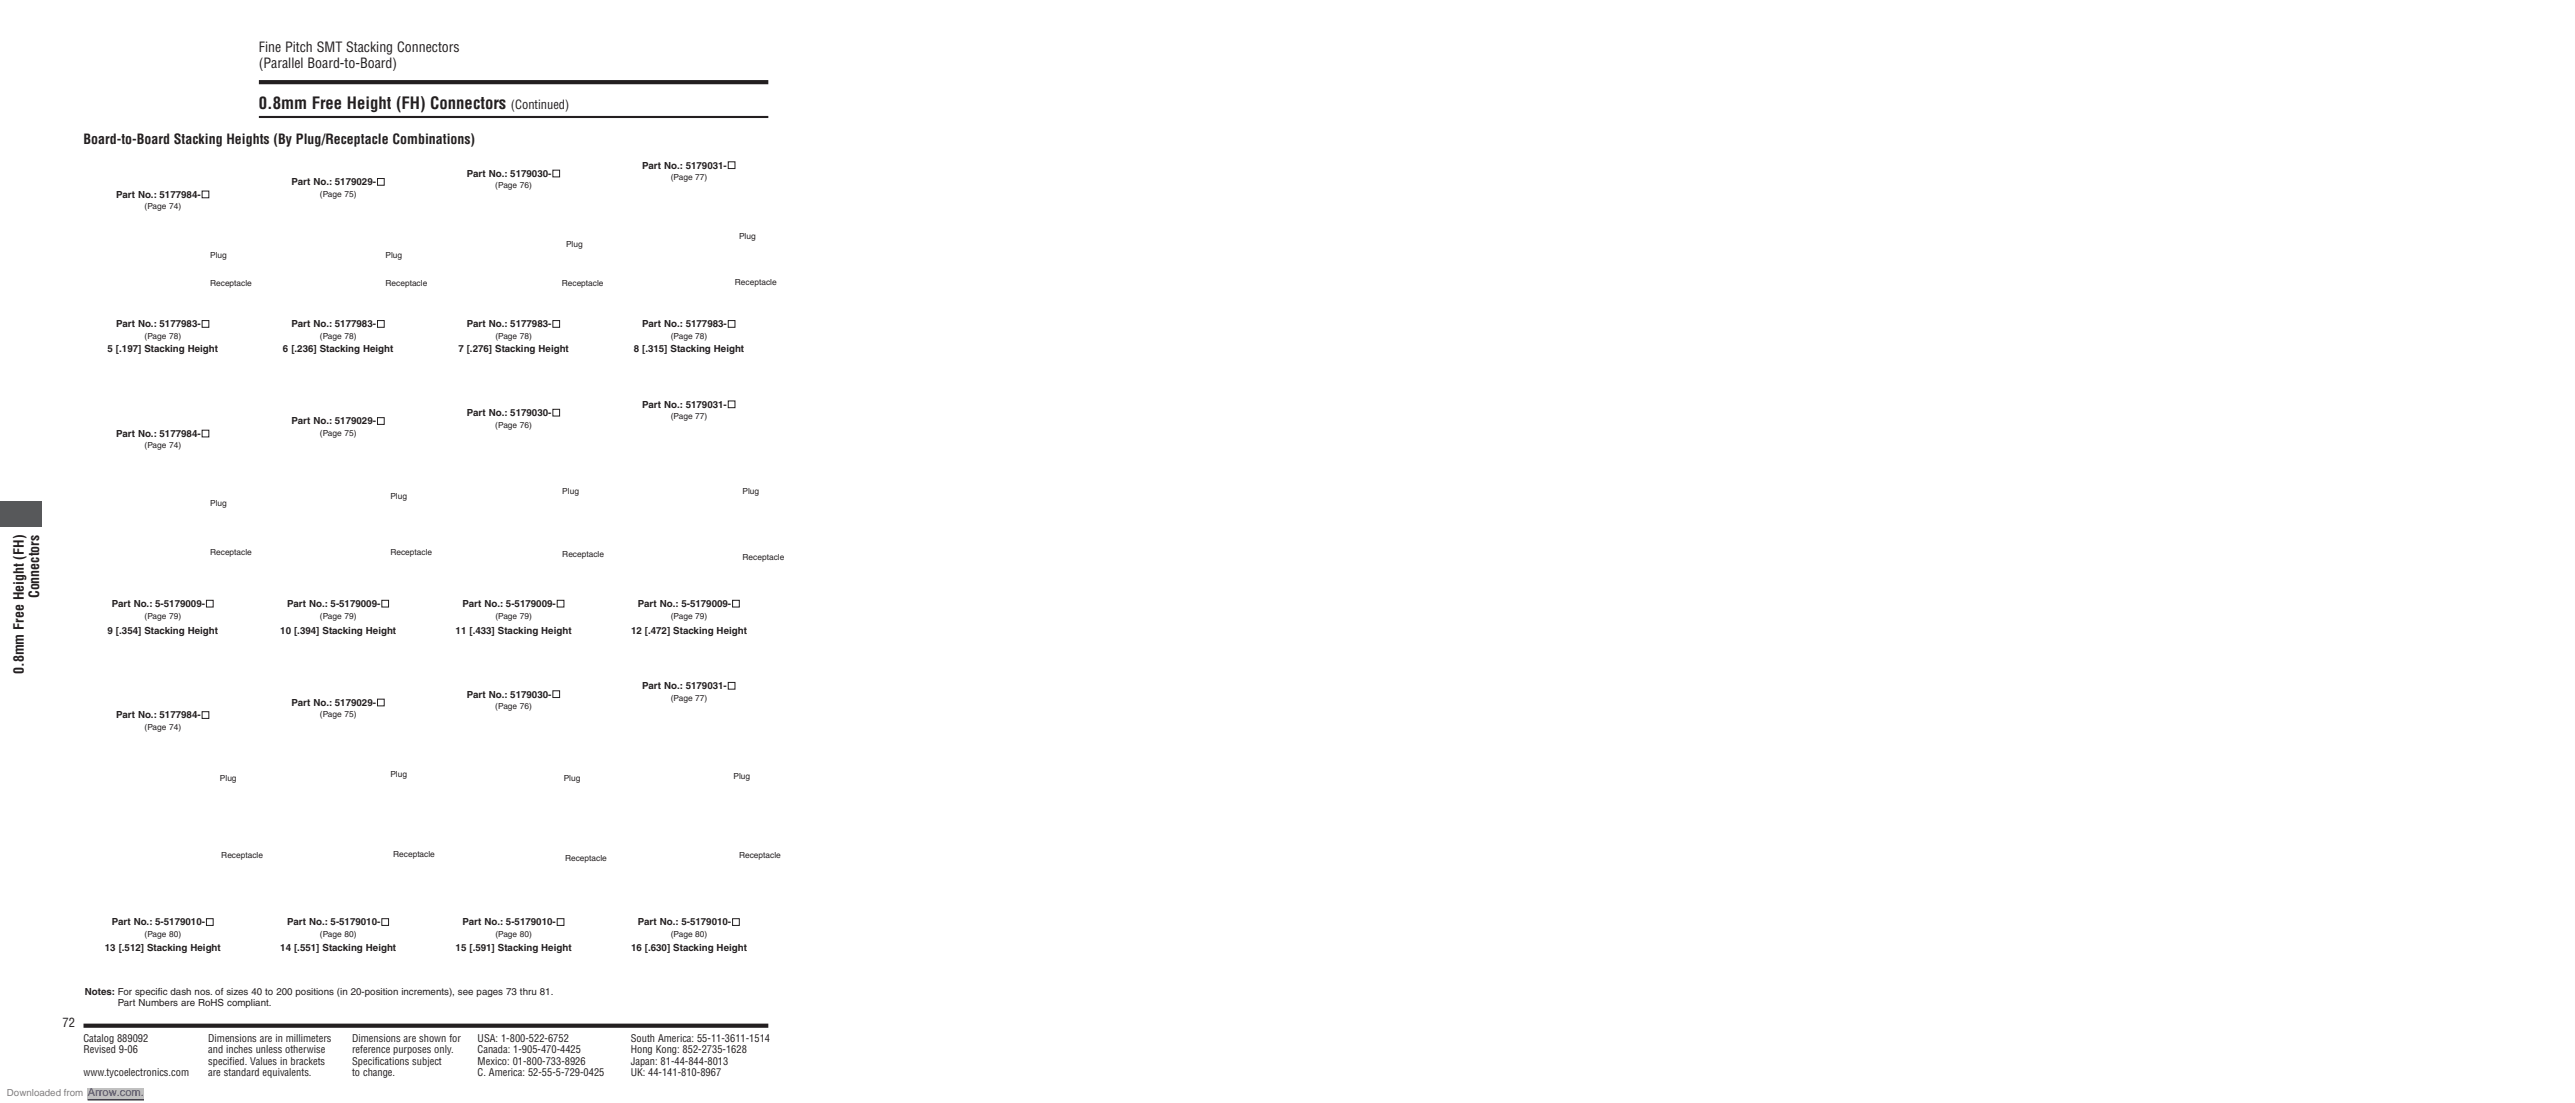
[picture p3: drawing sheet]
<svg xmlns="http://www.w3.org/2000/svg" width="653mm" height="279mm" viewBox="0 0 653 279" stroke-linecap="round" stroke-linejoin="round" font-family="sans-serif">
<defs><g id="words">
<text font-size="4.2" fill="#231f20" x="65.6" y="27.5">0.8mm Free Height (FH) Connectors</text>
<g font-size="3.5" fill="#231f20">
<text x="65.6" y="13.3">Fine Pitch SMT Stacking Connectors</text>
<text x="65.6" y="17.1">(Parallel Board-to-Board)</text>
<text x="21.2" y="36.5">Board-to-Board Stacking Heights (By Plug/Receptacle Combinations)</text>
<text x="9.9" y="151.5" transform="rotate(-90 9.9 151.5)">Connectors</text>
<text x="6" y="170.7" transform="rotate(-90 6 170.7)">0.8mm Free Height (FH)</text>
</g>
<g font-size="3.2" fill="#231f20">
<text x="129.5" y="27.5">(Continued)</text>
<text x="15.9" y="260.3">72</text>
</g>
<text font-size="2.8" fill="#00f" x="22.2" y="277.6">Arrow.com.</text>
<g font-size="2.6" fill="#231f20">
<text x="21.2" y="264">Catalog 889092</text>
<text x="21.2" y="266.9">Revised 9-06</text>
<text x="52.8" y="264">Dimensions are in millimeters</text>
<text x="52.8" y="266.9">and inches unless otherwise</text>
<text x="52.8" y="269.7">specified. Values in brackets</text>
<text x="89.2" y="266.9">reference purposes only.</text>
<text x="89.2" y="264">Dimensions are shown for</text>
<text x="89.2" y="269.7">Specifications subject</text>
<text x="121.1" y="264">USA: 1-800-522-6752</text>
<text x="121.1" y="266.9">Canada: 1-905-470-4425</text>
<text x="121.1" y="269.7">Mexico: 01-800-733-8926</text>
<text x="159.9" y="264">South America: 55-11-3611-1514</text>
<text x="159.9" y="266.9">Hong Kong: 852-2735-1628</text>
<text x="159.9" y="269.7">Japan: 81-44-844-8013</text>
<text x="21.2" y="272.5">www.tycoelectronics.com</text>
<text x="52.8" y="272.5">are standard equivalents.</text>
<text x="89.2" y="272.5">to change.</text>
<text x="121.1" y="272.5">C. America: 52-55-5-729-0425</text>
<text x="159.9" y="272.5">UK: 44-141-810-8967</text>
</g>
<g font-size="2.5" fill="#231f20">
<text x="73.9" y="46.9">Part No.: 5179029-■</text>
<text x="118.3" y="44.8">Part No.: 5179030-■</text>
<text x="162.8" y="42.7">Part No.: 5179031-■</text>
<text x="29.4" y="50.1">Part No.: 5177984-■</text>
<text x="29.4" y="82.9">Part No.: 5177983-■</text>
<text x="73.9" y="82.9">Part No.: 5177983-■</text>
<text x="118.3" y="82.9">Part No.: 5177983-■</text>
<text x="162.8" y="82.9">Part No.: 5177983-■</text>
<text x="27.3" y="89.3">5 [.197] Stacking Height</text>
<text x="71.7" y="89.3">6 [.236] Stacking Height</text>
<text x="116.2" y="89.3">7 [.276] Stacking Height</text>
<text x="160.6" y="89.3">8 [.315] Stacking Height</text>
<text x="73.9" y="107.5">Part No.: 5179029-■</text>
<text x="118.3" y="105.4">Part No.: 5179030-■</text>
<text x="162.8" y="103.3">Part No.: 5179031-■</text>
<text x="29.4" y="110.7">Part No.: 5177984-■</text>
<text x="28.3" y="153.8">Part No.: 5-5179009-■</text>
<text x="72.8" y="153.8">Part No.: 5-5179009-■</text>
<text x="117.2" y="153.8">Part No.: 5-5179009-■</text>
<text x="161.7" y="153.8">Part No.: 5-5179009-■</text>
<text x="27.3" y="160.5">9 [.354] Stacking Height</text>
<text x="71" y="160.5">10 [.394] Stacking Height</text>
<text x="115.5" y="160.5">11 [.433] Stacking Height</text>
<text x="159.9" y="160.5">12 [.472] Stacking Height</text>
<text x="73.9" y="178.8">Part No.: 5179029-■</text>
<text x="118.3" y="176.7">Part No.: 5179030-■</text>
<text x="162.8" y="174.6">Part No.: 5179031-■</text>
<text x="29.4" y="182">Part No.: 5177984-■</text>
<text x="28.3" y="234.4">Part No.: 5-5179010-■</text>
<text x="72.8" y="234.4">Part No.: 5-5179010-■</text>
<text x="117.2" y="234.4">Part No.: 5-5179010-■</text>
<text x="161.7" y="234.4">Part No.: 5-5179010-■</text>
<text x="26.6" y="241">13 [.512] Stacking Height</text>
<text x="71" y="241">14 [.551] Stacking Height</text>
<text x="115.5" y="241">15 [.591] Stacking Height</text>
<text x="159.9" y="241">16 [.630] Stacking Height</text>
<text x="21.5" y="252.1">Notes: For specific dash nos. of sizes 40 to 200 positions (in 20-position increments), see pages 73 thru 81.</text>
<text x="29.9" y="254.9">Part Numbers are RoHS compliant.</text>
</g>
<text font-size="2.5" fill="#808080" x="1.8" y="277.6">Downloaded from</text>
<g font-size="2.1" fill="#231f20">
<text x="125.5" y="47.7">(Page 76)</text>
<text x="170" y="45.6">(Page 77)</text>
<text x="36.6" y="53">(Page 74)</text>
<text x="81.1" y="49.8">(Page 75)</text>
<text x="53.3" y="65.4">Plug</text>
<text x="97.7" y="65.4">Plug</text>
<text x="143.5" y="62.5">Plug</text>
<text x="187.3" y="60.6">Plug</text>
<text x="53.3" y="72.4">Receptacle</text>
<text x="97.7" y="72.4">Receptacle</text>
<text x="142.4" y="72.4">Receptacle</text>
<text x="186.3" y="72.1">Receptacle</text>
<text x="36.6" y="85.8">(Page 78)</text>
<text x="81.1" y="85.8">(Page 78)</text>
<text x="125.5" y="85.8">(Page 78)</text>
<text x="170" y="85.8">(Page 78)</text>
<text x="170" y="106.2">(Page 77)</text>
<text x="36.6" y="113.6">(Page 74)</text>
<text x="81.1" y="110.4">(Page 75)</text>
<text x="125.5" y="108.3">(Page 76)</text>
<text x="142.5" y="125.2">Plug</text>
<text x="188.2" y="125.2">Plug</text>
<text x="53.3" y="128.2">Plug</text>
<text x="99" y="126.4">Plug</text>
<text x="53.3" y="140.5">Receptacle</text>
<text x="99" y="140.5">Receptacle</text>
<text x="142.5" y="141">Receptacle</text>
<text x="188.2" y="141.7">Receptacle</text>
<text x="36.6" y="156.7">(Page 79)</text>
<text x="81.1" y="156.7">(Page 79)</text>
<text x="125.5" y="156.7">(Page 79)</text>
<text x="170" y="156.7">(Page 79)</text>
<text x="125.5" y="179.6">(Page 76)</text>
<text x="170" y="177.5">(Page 77)</text>
<text x="36.6" y="184.9">(Page 74)</text>
<text x="81.1" y="181.7">(Page 75)</text>
<text x="55.7" y="197.9">Plug</text>
<text x="99" y="196.8">Plug</text>
<text x="142.9" y="197.9">Plug</text>
<text x="185.9" y="197.3">Plug</text>
<text x="56.1" y="217.5">Receptacle</text>
<text x="99.7" y="217.1">Receptacle</text>
<text x="143.2" y="218.2">Receptacle</text>
<text x="187.3" y="217.5">Receptacle</text>
<text x="36.6" y="237.3">(Page 80)</text>
<text x="81.1" y="237.3">(Page 80)</text>
<text x="125.5" y="237.3">(Page 80)</text>
<text x="170" y="237.3">(Page 80)</text>
</g>
</g></defs>
<path d="M21.2 259.8h173.5" fill="none" stroke="#231f20" stroke-width="1.1" stroke-linecap="butt"/>
<path d="M65.6 24.3h129.1v4.3h-129.1z" fill="#fff"/>
<path d="M65.6 29.6h129.1" fill="none" stroke="#231f20" stroke-width=".53"/>
<path d="M65.6 20.8h129.1" fill="none" stroke="#231f20" stroke-width="1.1" stroke-linecap="butt"/>
<g fill="#fff">
<path d="M21.2 9.5h40.2v18.6h-40.2z"/>
<path d="M165.9 12.2h28.8v5.8h-28.8z"/>
</g>
<path d="M0 127h10.6v6.3h-10.6z" fill="#57585a"/>
<g fill="#fff">
<path d="M21.2 249.9h129.1v6.2h-129.1z"/>
<path d="M21.2 87.1h40.2v4.3h-40.2z"/>
<path d="M65.6 87.1h40.2v4.3h-40.2z"/>
<path d="M110.1 87.1h40.2v4.3h-40.2z"/>
<path d="M154.5 87.1h40.2v4.3h-40.2z"/>
<path d="M21.2 158.4h40.2v4.2h-40.2z"/>
<path d="M65.6 158.4h40.2v4.2h-40.2z"/>
<path d="M110.1 158.4h40.2v4.2h-40.2z"/>
<path d="M154.5 158.4h40.2v4.2h-40.2z"/>
<path d="M21.2 238.9h40.2v4.2h-40.2z"/>
<path d="M65.6 238.9h40.2v4.2h-40.2z"/>
<path d="M110.1 238.9h40.2v4.2h-40.2z"/>
<path d="M154.5 238.9h40.2v4.2h-40.2z"/>
<path d="M21.2 33.9h108.1v4.2h-108.1z"/>
</g>
<path d="M0 276.9h70.6" fill="none" stroke="#fff" stroke-width="2.5" stroke-linecap="butt"/>
<path d="M22.2 275.6h14.3v2.6h-14.3z" fill="#c0c0c0"/>
<path d="M22.2 278.6h14.3" fill="none" stroke="#00f" stroke-width=".25"/>
<path d="M0 276.9h70.6" fill="none" stroke="#fff" stroke-width="2.5" stroke-linecap="butt"/>
<path d="M22.2 275.6h14.3v2.6h-14.3z" fill="#c0c0c0"/>
<path d="M22.2 278.6h14.3" fill="none" stroke="#00f" stroke-width=".25"/>
<path d="M0 276.9h70.6" fill="none" stroke="#fff" stroke-width="2.5" stroke-linecap="butt"/>
<path d="M22.2 275.6h14.3v2.6h-14.3z" fill="#c0c0c0"/>
<path d="M22.2 278.6h14.3" fill="none" stroke="#00f" stroke-width=".25"/>
<use href="#words"/>
</svg>
